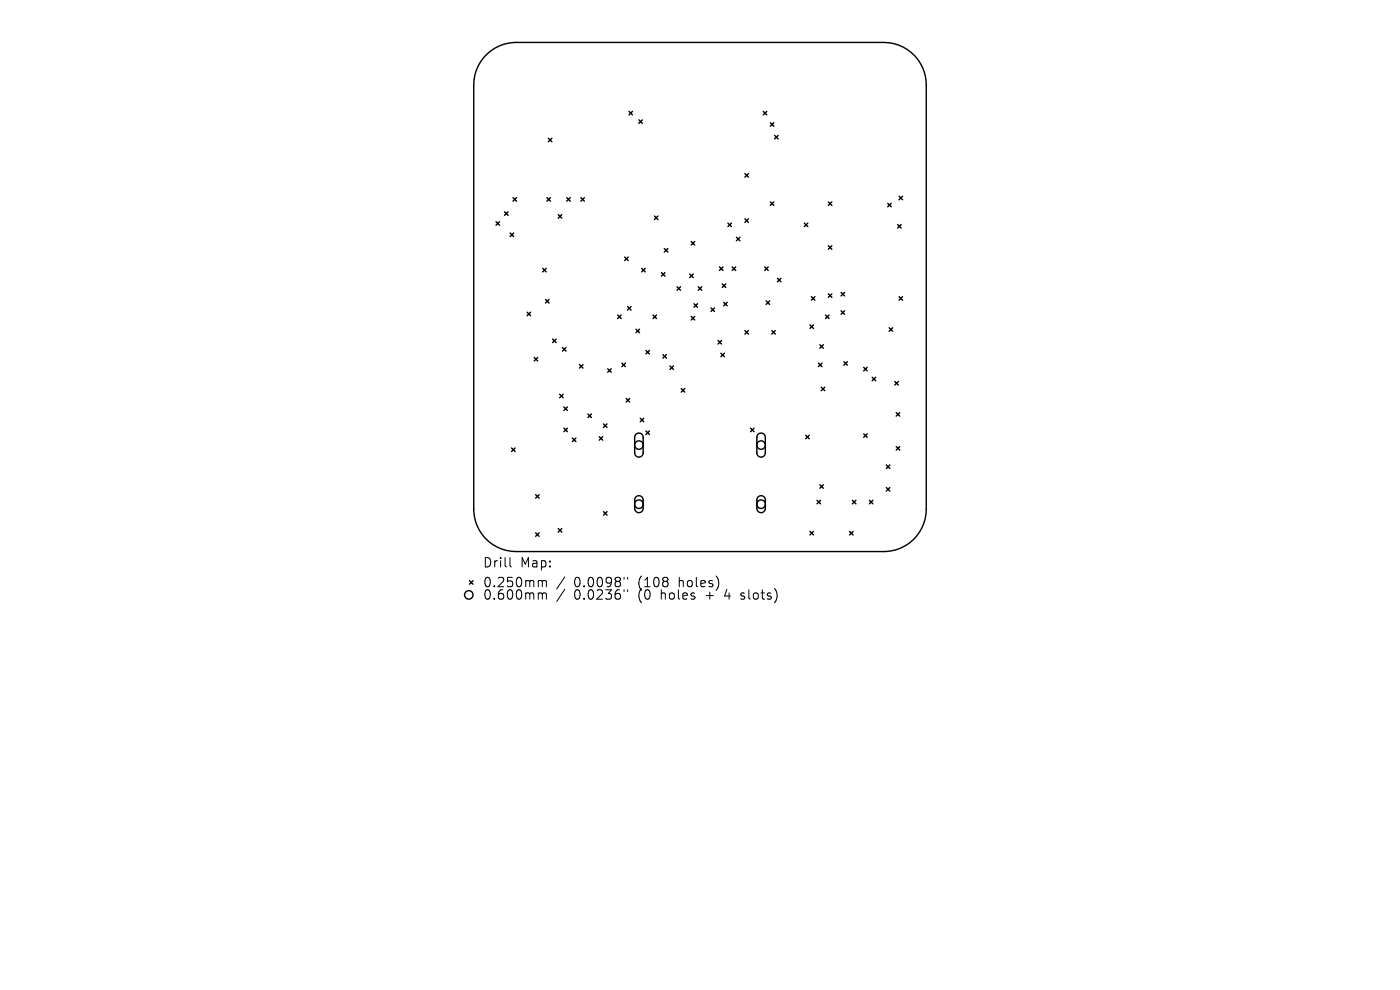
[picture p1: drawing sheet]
<svg xmlns="http://www.w3.org/2000/svg" width="297mm" height="210mm" viewBox="0 0 297 210" stroke-linecap="round" stroke-linejoin="round" font-family="sans-serif">
<defs><g id="words">
<g font-size="2.8">
<text x="102.4" y="120.7">Drill</text>
<text x="102.4" y="124.9">0.250mm</text>
<text x="110.4" y="120.7">Map:</text>
<text x="121.8" y="124.9">0.0098&quot;</text>
<text x="135.5" y="124.9">(108</text>
<text x="144.3" y="124.9">holes)</text>
<text x="102.4" y="127.5">0.600mm</text>
<text x="121.8" y="127.5">0.0236&quot;</text>
<text x="135.5" y="127.5">(0</text>
<text x="140.5" y="127.5">holes</text>
<text x="150.2" y="127.5">+</text>
<text x="154.4" y="127.5">4</text>
<text x="158" y="127.5">slots)</text>
</g>
</g></defs>
<g fill="none" stroke="#000" stroke-width=".3">
<path d="M103.3 11.5a9 9 0 0 1 6.2-2.5h78a9 9 0 0 1 9 9v90a9 9 0 0 1-9 9h-78a9 9 0 0 1-9-9v-90a9 9 0 0 1 2.8-6.5zM116.3 29.3l.8 .8M117.1 29.3l-.8 .8M133.4 23.6l.8 .8M134.2 23.6l-.8 .8M135.5 25.4l.8 .8M136.3 25.4l-.8 .8M158 36.8l.8 .8M158.8 36.8l-.8 .8M161.9 23.6l.8 .8M162.7 23.6l-.8 .8M163.4 26l.8 .8"/>
<path d="M164.2 26l-.8 .8M164.3 28.7l.8 .8M165.1 28.7l-.8 .8M105.2 47l.8 .8M106 47l-.8 .8M107 44.9l.8 .8M107.8 44.9l-.8 .8M108.2 49.4l.8 .8M108.8 41.9l.8 .8M109 49.4l-.8 .8M109.6 41.9l-.8 .8M115.1 56.9l.8 .8"/>
<path d="M115.9 56.9l-.8 .8M116 41.9l.8 .8M116.8 41.9l-.8 .8M118.4 45.5l.8 .8M119.2 45.5l-.8 .8M120.2 41.9l.8 .8M121 41.9l-.8 .8M123.2 41.9l.8 .8M124 41.9l-.8 .8M132.5 54.5l.8 .8M133.3 54.5l-.8 .8M136.1 56.9l.8 .8"/>
<path d="M136.9 56.9l-.8 .8M138.8 45.8l.8 .8M139.6 45.8l-.8 .8M140.3 57.8l.8 .8M140.9 52.7l.8 .8M141.1 57.8l-.8 .8M141.7 52.7l-.8 .8M146.3 58.1l.8 .8M146.6 51.2l.8 .8M147.1 58.1l-.8 .8M147.4 51.2l-.8 .8M152.6 56.6l.8 .8"/>
<path d="M153.4 56.6l-.8 .8M154.4 47.3l.8 .8M155.2 47.3l-.8 .8M155.3 56.6l.8 .8M156.1 56.6l-.8 .8M156.2 50.3l.8 .8M157 50.3l-.8 .8M158 46.4l.8 .8M158.8 46.4l-.8 .8M162.2 56.6l.8 .8M163 56.6l-.8 .8M163.4 42.8l.8 .8"/>
<path d="M164.2 42.8l-.8 .8M164.9 59l.8 .8M165.7 59l-.8 .8M170.6 47.3l.8 .8M171.4 47.3l-.8 .8M175.7 42.8l.8 .8M175.7 52.1l.8 .8M176.5 42.8l-.8 .8M176.5 52.1l-.8 .8M188.3 43.1l.8 .8M189.1 43.1l-.8 .8M190.4 47.6l.8 .8"/>
<path d="M190.7 41.6l.8 .8M191.2 47.6l-.8 .8M191.5 41.6l-.8 .8M111.8 66.2l.8 .8M112.6 66.2l-.8 .8M113.3 75.8l.8 .8M114.1 75.8l-.8 .8M115.7 63.5l.8 .8M116.5 63.5l-.8 .8M117.2 71.9l.8 .8M118 71.9l-.8 .8M119.3 73.7l.8 .8"/>
<path d="M120.1 73.7l-.8 .8M122.9 77.3l.8 .8M123.7 77.3l-.8 .8M128.9 78.2l.8 .8M129.7 78.2l-.8 .8M131 66.8l.8 .8M131.8 66.8l-.8 .8M131.9 77l.8 .8M132.7 77l-.8 .8M133.1 65l.8 .8M133.9 65l-.8 .8M134.9 69.8l.8 .8"/>
<path d="M135.7 69.8l-.8 .8M137 74.3l.8 .8M137.8 74.3l-.8 .8M138.5 66.8l.8 .8M139.3 66.8l-.8 .8M140.6 75.2l.8 .8M141.4 75.2l-.8 .8M142.1 77.6l.8 .8M142.9 77.6l-.8 .8M143.6 60.8l.8 .8M144.4 60.8l-.8 .8M146.6 67.1l.8 .8"/>
<path d="M147.2 64.4l.8 .8M147.4 67.1l-.8 .8M148 64.4l-.8 .8M148.1 60.8l.8 .8M148.9 60.8l-.8 .8M150.8 65.3l.8 .8M151.6 65.3l-.8 .8M152.3 72.2l.8 .8M152.9 74.9l.8 .8M153.1 72.2l-.8 .8M153.2 60.2l.8 .8M153.5 64.1l.8 .8"/>
<path d="M153.7 74.9l-.8 .8M154 60.2l-.8 .8M154.3 64.1l-.8 .8M158 70.1l.8 .8M158.8 70.1l-.8 .8M162.5 63.8l.8 .8M163.3 63.8l-.8 .8M163.7 70.1l.8 .8M164.5 70.1l-.8 .8M171.8 68.9l.8 .8M172.1 62.9l.8 .8M172.6 68.9l-.8 .8"/>
<path d="M172.9 62.9l-.8 .8M173.6 77l.8 .8M173.9 73.1l.8 .8M174.4 77l-.8 .8M174.7 73.1l-.8 .8M175.1 66.8l.8 .8M175.7 62.3l.8 .8M175.9 66.8l-.8 .8M176.5 62.3l-.8 .8M178.4 62l.8 .8M178.4 65.9l.8 .8M179 76.7l.8 .8"/>
<path d="M179.2 62l-.8 .8M179.2 65.9l-.8 .8M179.8 76.7l-.8 .8M183.2 77.9l.8 .8M184 77.9l-.8 .8M188.6 69.5l.8 .8M189.4 69.5l-.8 .8M190.7 62.9l.8 .8M191.5 62.9l-.8 .8M108.5 95l.8 .8M109.3 95l-.8 .8M118.7 83.6l.8 .8"/>
<path d="M119.5 83.6l-.8 .8M119.6 86.3l.8 .8M119.6 90.8l.8 .8M120.4 86.3l-.8 .8M120.4 90.8l-.8 .8M121.4 92.9l.8 .8M122.2 92.9l-.8 .8M124.7 87.8l.8 .8M125.5 87.8l-.8 .8M127.1 92.6l.8 .8M127.9 92.6l-.8 .8M128 89.9l.8 .8"/>
<path d="M128.8 89.9l-.8 .8M132.8 84.5l.8 .8M133.6 84.5l-.8 .8M134.9 92.1a.9 .9 0 0 1 1-.2 .9 .9 0 0 1 .5 .9v3.3a.9 .9 0 0 1-.9 .9 .9 .9 0 0 1-.9-.9v-3.4zM135.8 88.7l.8 .8M136.6 88.7l-.8 .8M137 91.4l.8 .8M137.8 91.4l-.8 .8M144.5 82.4l.8 .8M145.3 82.4l-.8 .8M159.2 90.8l.8 .8M160 90.8l-.8 .8"/>
<path d="M160.8 92.1a.9 .9 0 0 1 1-.2 .9 .9 0 0 1 .6 .9v3.3a.9 .9 0 0 1-.9 .9 .9 .9 0 0 1-.9-.9v-3.4zM170.9 92.3l.8 .8M171.7 92.3l-.8 .8M174.2 82.1l.8 .8M175 82.1l-.8 .8M183.2 92l.8 .8M184 92l-.8 .8M185 80l.8 .8M185.8 80l-.8 .8M188 98.6l.8 .8M188.8 98.6l-.8 .8M189.8 80.9l.8 .8"/>
<path d="M190.1 87.5l.8 .8M190.1 94.7l.8 .8M190.6 80.9l-.8 .8M190.9 87.5l-.8 .8M190.9 94.7l-.8 .8M113.6 104.9l.8 .8M113.6 113l.8 .8M114.4 104.9l-.8 .8M114.4 113l-.8 .8M118.4 112.1l.8 .8M119.2 112.1l-.8 .8M128 108.5l.8 .8"/>
<path d="M128.8 108.5l-.8 .8M134.9 105.4a.9 .9 0 0 1 1-.2 .9 .9 0 0 1 .5 .9v1.8a.9 .9 0 0 1-.9 .9 .9 .9 0 0 1-.9-.9v-1.9zM160.8 105.4a.9 .9 0 0 1 1-.2 .9 .9 0 0 1 .6 .9v1.8a.9 .9 0 0 1-.9 .9 .9 .9 0 0 1-.9-.9v-1.9zM171.8 112.7l.8 .8M172.6 112.7l-.8 .8M173.3 106.1l.8 .8M173.9 102.8l.8 .8M174.1 106.1l-.8 .8M174.7 102.8l-.8 .8M180.2 112.7l.8 .8M180.8 106.1l.8 .8M181 112.7l-.8 .8"/>
<path d="M181.6 106.1l-.8 .8M184.4 106.1l.8 .8M185.2 106.1l-.8 .8M188 103.4l.8 .8M188.8 103.4l-.8 .8M99.6 123.2l.8 .7M100.4 123.2l-.8 .7"/>
<circle cx="135.5" cy="94.4" r=".9"/>
<circle cx="161.5" cy="94.4" r=".9"/>
<circle cx="135.5" cy="107" r=".9"/>
<circle cx="161.5" cy="107" r=".9"/>
<circle cx="99.5" cy="126.2" r=".9"/>
</g>
<g fill="none" stroke="#000" stroke-width=".21">
<path d="M108.2 118.3v1.7l.3 .3M114.5 123.1h.3l.3 .3M114.5 125.8l.5 .1 .1 .2M115.1 123.4l.2-.3 .5 .1 .1 1.3M115.1 123.4v1.1M115.1 126.1v1M115.1 126.1l.2-.3 .5 .1 .1 1.2M119.8 122.4l-1.7 2.5M119.8 125l-1.7 2.6M132.4 122.5v.3M132.4 125.1v.4M133.1 122.5v.3"/>
<path d="M133.1 125.1v.4M157.1 127l.2 .1M157.2 125.9v.4"/>
</g>
<use href="#words"/>
</svg>
